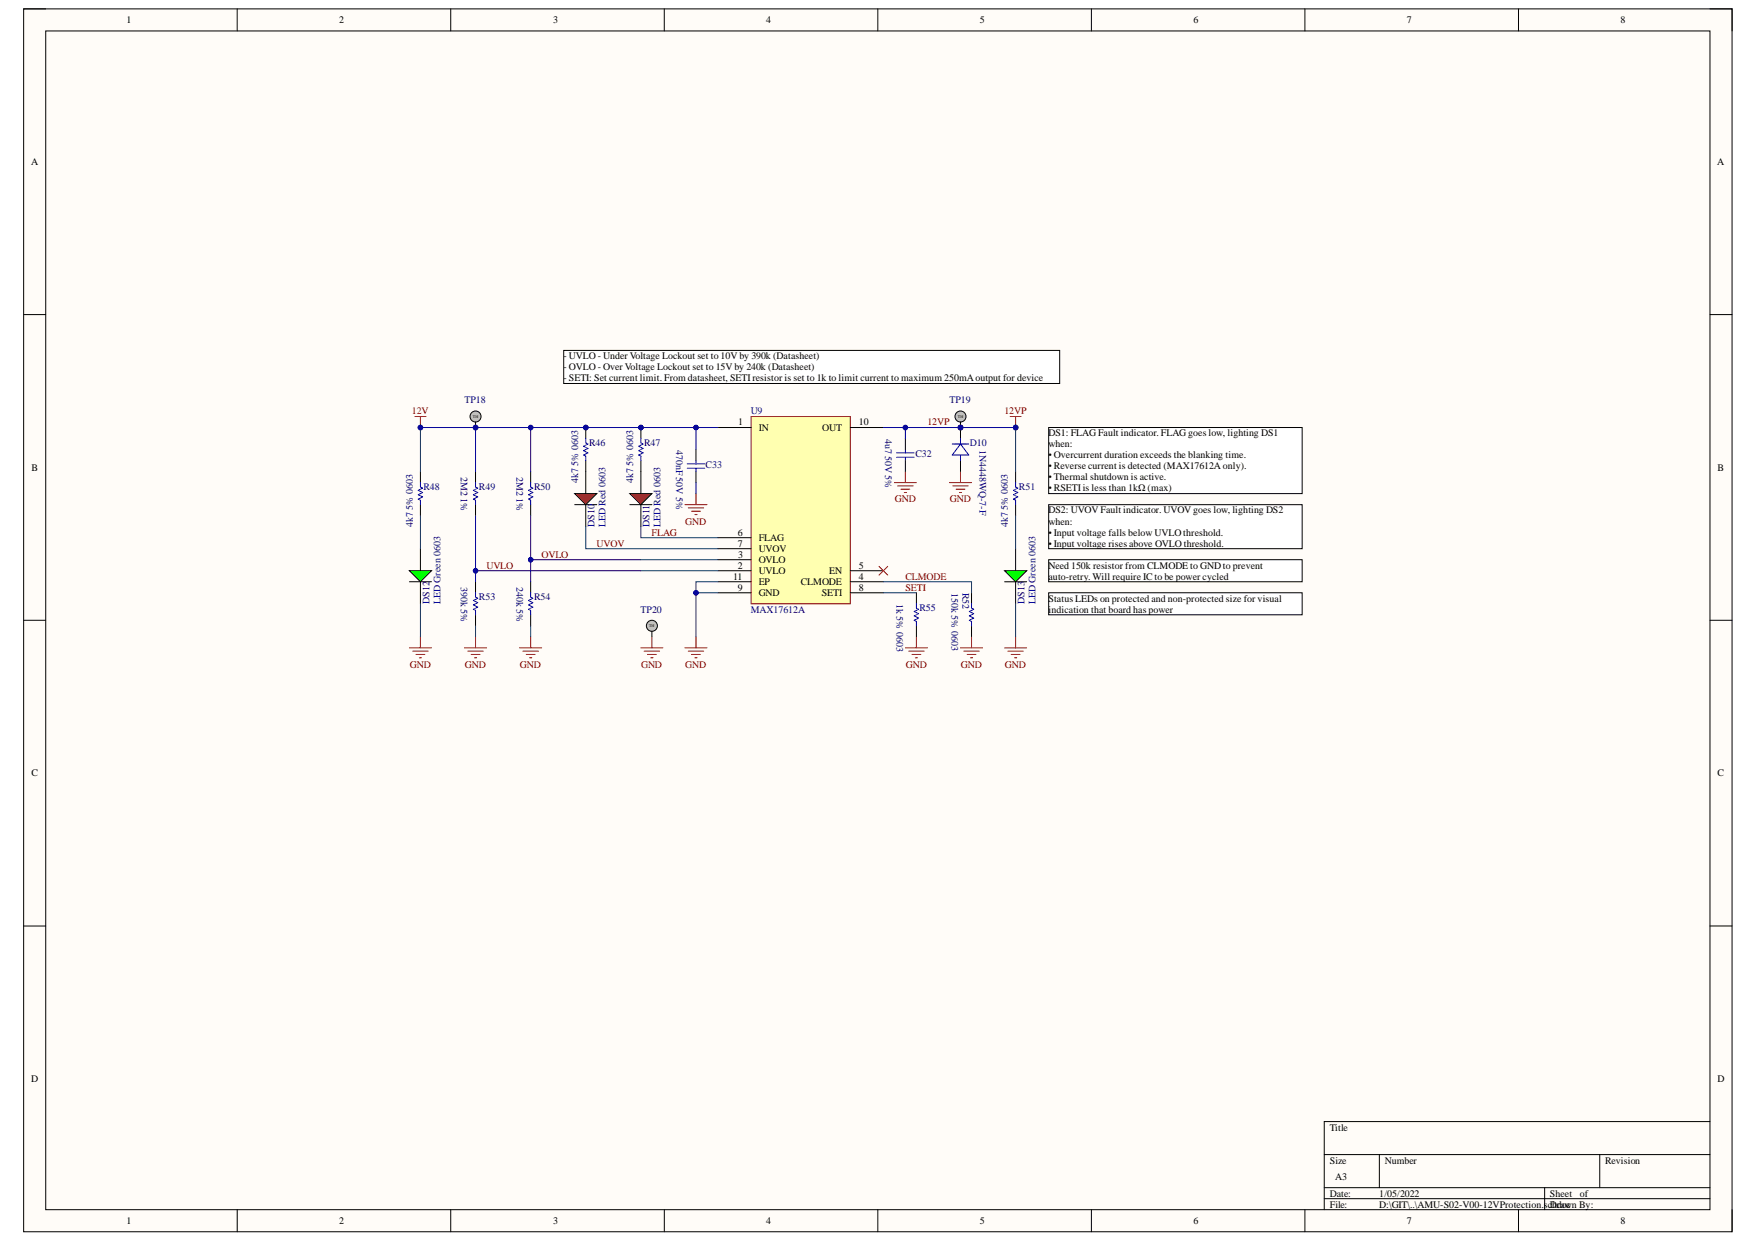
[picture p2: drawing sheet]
<svg xmlns="http://www.w3.org/2000/svg" width="297mm" height="210mm" viewBox="0 0 297 210" stroke-linecap="round" stroke-linejoin="round" font-family="sans-serif">
<defs><g id="words">
<g font-size="1.7">
<text x="21.4" y="3.9">1</text>
<text x="57.4" y="3.9">2</text>
<text x="93.5" y="3.9">3</text>
<text x="129.5" y="3.9">4</text>
<text x="165.7" y="3.9">5</text>
<text x="201.8" y="3.9">6</text>
<text x="237.8" y="3.9">7</text>
<text x="274" y="3.9">8</text>
<text x="5.2" y="27.9">A</text>
<text x="290.3" y="27.9">A</text>
<text x="95.3" y="60.7">- UVLO - Under Voltage Lockout set to 10V by 390k (Datasheet)</text>
<text x="95.3" y="62.6">- OVLO - Over Voltage Lockout set to 15V by 240k (Datasheet)</text>
<text x="95.3" y="64.4">- SETI: Set current limit. From datasheet, SETIresistor is set to 1k to limit current to maximum 250mAoutput for device</text>
<text x="124.8" y="71.9">1</text>
<text x="145.2" y="71.9">10</text>
<text x="128.3" y="72.8">IN</text>
<text x="139" y="72.8">OUT</text>
<text x="177.3" y="73.7">DS1: FLAG Fault indicator. FLAG goes low, lighting DS1</text>
<text x="177.3" y="75.6">when:</text>
<text x="177.3" y="77.4">• Overcurrent duration exceeds the blanking time.</text>
<text x="5.3" y="79.6">B</text>
<text x="177.3" y="79.3">• Reverse current is detected (MAX17612A only).</text>
<text x="177.3" y="81.2">• Thermal shutdown is active.</text>
<text x="177.3" y="83">• RSETIis less than 1kΩ (max)</text>
<text x="290.4" y="79.6">B</text>
<text x="177.3" y="86.7">DS2: UVOV Fault indicator. UVOV goes low, lighting DS2</text>
<text x="177.3" y="88.7">when:</text>
<text x="124.7" y="90.5">6</text>
<text x="124.7" y="92.4">7</text>
<text x="124.8" y="94.3">3</text>
<text x="128.3" y="95.2">OVLO</text>
<text x="128.3" y="91.5">FLAG</text>
<text x="128.3" y="93.3">UVOV</text>
<text x="177.3" y="90.5">• Input voltage falls below UVLO threshold.</text>
<text x="177.3" y="92.4">• Input voltage rises above OVLO threshold.</text>
<text x="124" y="98">11</text>
<text x="124.7" y="96.1">2</text>
<text x="124.7" y="99.8">9</text>
<text x="128.3" y="97.1">UVLO</text>
<text x="128.3" y="100.8">GND</text>
<text x="128.3" y="98.9">EP</text>
<text x="135.4" y="98.9">CLMODE</text>
<text x="138.9" y="100.8">SETI</text>
<text x="140.2" y="97.1">EN</text>
<text x="145.2" y="98">4</text>
<text x="145.2" y="96.1">5</text>
<text x="145.2" y="99.8">8</text>
<text x="177.3" y="96.1">Need 150k resistor from CLMODE to GND to prevent</text>
<text x="177.3" y="98">auto-retry. Will require IC to be power cycled</text>
<text x="177.3" y="101.7">Status LEDs on protected and non-protected size for visual</text>
<text x="177.3" y="103.6">i</text>
<text x="177.8" y="103.6">ndication that board has power</text>
<text x="5.3" y="131.2">C</text>
<text x="290.4" y="131.2">C</text>
<text x="5.2" y="182.9">D</text>
<text x="290.4" y="182.9">D</text>
<text x="224.8" y="191.1">Title</text>
<text x="224.8" y="196.6">Size</text>
<text x="234.1" y="196.6">Number</text>
<text x="271.3" y="196.6">Revision</text>
<text x="224.8" y="202.2">Date:</text>
<text x="225.7" y="199.4">A3</text>
<text x="233.2" y="202.2">1/05/2022</text>
<text x="262" y="202.2">Sheet</text>
<text x="267.1" y="202.2">of</text>
<text x="21.4" y="206.9">1</text>
<text x="57.4" y="206.9">2</text>
<text x="93.5" y="206.9">3</text>
<text x="129.5" y="206.9">4</text>
<text x="165.7" y="206.9">5</text>
<text x="201.8" y="206.9">6</text>
<text x="224.8" y="204.1">File:</text>
<text x="233.2" y="204.1">D:\GIT\..\AMU-S02-V00-12VProtection.schdoc</text>
<text x="237.8" y="206.9">7</text>
<text x="262" y="204.1">Drawn By:</text>
<text x="274" y="206.9">8</text>
</g>
<g font-size="1.7" fill="#800000">
<text x="69.6" y="70">12V</text>
<text x="156.8" y="71.9">12VP</text>
<text x="169.8" y="70">12VP</text>
<text x="115.8" y="88.7">GND</text>
<text x="151.3" y="84.9">GND</text>
<text x="160.6" y="84.9">GND</text>
<text x="91.5" y="94.3">OVLO</text>
<text x="100.9" y="92.4">UVOV</text>
<text x="110.2" y="90.5">FLAG</text>
<text x="82.2" y="96.1">UVLO</text>
<text x="153.1" y="98">CLMODE</text>
<text x="153.1" y="99.8">SETI</text>
<text x="69.3" y="112.9">GND</text>
<text x="78.6" y="112.9">GND</text>
<text x="87.9" y="112.9">GND</text>
<text x="108.4" y="112.9">GND</text>
<text x="115.8" y="112.9">GND</text>
<text x="153.1" y="112.9">GND</text>
<text x="162.5" y="112.9">GND</text>
<text x="169.9" y="112.9">GND</text>
</g>
<g font-size="1.7" fill="#000080">
<text x="78.5" y="68.1">TP18</text>
<text x="126.9" y="70">U9</text>
<text x="160.5" y="68.1">TP19</text>
<text x="99.6" y="75.4">R46</text>
<text x="108.9" y="75.4">R47</text>
<text x="114.3" y="76" transform="rotate(90 114.3 76)">470nF 50V 5%</text>
<text x="149.7" y="74.1" transform="rotate(90 149.7 74.1)">4u7</text>
<text x="149.7" y="77" transform="rotate(90 149.7 77)">50V 5%</text>
<text x="154.8" y="77.3">C32</text>
<text x="164" y="75.4">D10</text>
<text x="165.6" y="76" transform="rotate(90 165.6 76)">1N4448WQ-7-F</text>
<text x="71.6" y="82.9">R48</text>
<text x="77.9" y="80.7" transform="rotate(90 77.9 80.7)">2M2</text>
<text x="81" y="82.9">R49</text>
<text x="87.3" y="80.7" transform="rotate(90 87.3 80.7)">2M2</text>
<text x="90.3" y="82.9">R50</text>
<text x="97.7" y="81.6" transform="rotate(-90 97.7 81.6)">4k7</text>
<text x="97.7" y="78.7" transform="rotate(-90 97.7 78.7)">5% 0603</text>
<text x="107" y="81.6" transform="rotate(-90 107 81.6)">4k7</text>
<text x="107" y="78.7" transform="rotate(-90 107 78.7)">5% 0603</text>
<text x="119.3" y="79.1">C33</text>
<text x="172.3" y="82.9">R51</text>
<text x="69.8" y="89" transform="rotate(-90 69.8 89)">4k7</text>
<text x="69.8" y="86.1" transform="rotate(-90 69.8 86.1)">5% 0603</text>
<text x="77.9" y="84.2" transform="rotate(90 77.9 84.2)">1%</text>
<text x="87.3" y="84.2" transform="rotate(90 87.3 84.2)">1%</text>
<text x="100.5" y="89" transform="rotate(-90 100.5 89)">DS10</text>
<text x="102.4" y="89" transform="rotate(-90 102.4 89)">LED Red 0603</text>
<text x="109.8" y="89" transform="rotate(-90 109.8 89)">DS11</text>
<text x="111.7" y="89" transform="rotate(-90 111.7 89)">LED Red 0603</text>
<text x="170.4" y="89" transform="rotate(-90 170.4 89)">4k7</text>
<text x="170.4" y="86.1" transform="rotate(-90 170.4 86.1)">5% 0603</text>
<text x="77.9" y="99.3" transform="rotate(90 77.9 99.3)">390k 5%</text>
<text x="81" y="101.4">R53</text>
<text x="87.3" y="99.3" transform="rotate(90 87.3 99.3)">240k 5%</text>
<text x="90.3" y="101.4">R54</text>
<text x="160.8" y="100.2" transform="rotate(90 160.8 100.2)">150k 5% 0603</text>
<text x="162.7" y="100.2" transform="rotate(90 162.7 100.2)">R52</text>
<text x="72.6" y="102" transform="rotate(-90 72.6 102)">DS12</text>
<text x="74.5" y="102" transform="rotate(-90 74.5 102)">LED Green 0603</text>
<text x="108.3" y="103.6">TP20</text>
<text x="126.9" y="103.6">MAX17612A</text>
<text x="151.5" y="102" transform="rotate(90 151.5 102)">1k 5% 0603</text>
<text x="155.4" y="103.3">R55</text>
<text x="173.2" y="102" transform="rotate(-90 173.2 102)">DS13</text>
<text x="175.1" y="102" transform="rotate(-90 175.1 102)">LED Green 0603</text>
</g>
<g font-size=".7">
<text x="80" y="70.6">TH</text>
<text x="161.9" y="70.6">TH</text>
<text x="109.7" y="106">TH</text>
</g>
</g></defs>
<path d="M4 1.5h288.8v206.7h-288.8z" fill-rule="evenodd" fill="#fffcf8"/>
<path d="M4 1.5h288.8v206.7h-288.8z" fill="none" stroke="#000" stroke-width=".17"/>
<path d="M7.7 5.2h281.4v199.2h-281.4z" fill-rule="evenodd" fill="#fffcf8"/>
<g fill="none" stroke="#000" stroke-width=".17">
<path d="M4 1.5h3.7M7.7 5.2h281.4v199.2h-281.4zM40.1 1.5v3.7M76.2 1.5v3.7M112.3 1.5v3.7M148.4 1.5v3.7M184.5 1.5v3.7M220.6 1.5v3.7M256.7 1.5v3.7M289.1 1.5h3.7v3.7M4 53.2h3.7M289.1 53.2h3.7"/>
<path d="M4 104.8h3.7M289.1 104.8h3.7M4 156.5h3.7M289.1 156.5h3.7M223.9 195.1h65.2M233.2 195.1v5.6M270.5 195.1v5.6M289.1 189.6h-65.2v14.8M40.1 204.4v3.8M76.2 204.4v3.8M112.3 204.4v3.8M148.4 204.4v3.8"/>
<path d="M184.5 204.4v3.8M220.6 204.4v3.8M223.9 200.7h65.2M223.9 202.6h65.2M256.7 204.4v3.8M261.1 200.7v3.7M292.8 204.4v3.8"/>
</g>
<path d="M127 70.4h16.8v31.6h-16.8z" fill-rule="evenodd" fill="#ffffb0"/>
<path d="M127 70.4h16.8v31.6h-16.8z" fill="none" stroke="#800000" stroke-width=".17"/>
<g fill="none" stroke="#000" stroke-width=".17">
<path d="M80.4 79.7v1.9M89.7 79.7v1.9M117.7 76v1.8M117.7 79.7v1.9M121.4 72.3h5.6M143.8 72.3h5.5M153.1 74.1v1.9M153.1 77.8v1.9M80.4 85.3v1.8M89.7 85.3v1.8M89.7 98.3v1.9M121.4 96.5h5.6"/>
<path d="M121.4 94.6h5.6M121.4 98.3h5.6M121.4 90.9h5.6M121.4 92.7h5.6M143.8 96.5h5.5M143.8 98.3h5.5M89.7 103.9v1.9M121.4 100.2h5.6M143.8 100.2h5.5"/>
</g>
<path d="M116.2 79.1h3M116.2 78.4h3M117.7 77.8v.6M117.7 79.1v.6M151.6 77.3h3M151.6 76.5h3M153.1 76v.5M153.1 77.3v.5M80.4 81.6v.7l.4 .2-.8 .4 .8 .3-.8 .4 .8 .4-.8 .4 .4 .1v.8M89.7 81.6v.7l.4 .2-.8 .4 .8 .3-.8 .4 .8 .4-.8 .4 .4 .1v.8M89.7 100.2v.7l.4 .2-.8 .4 .8 .4-.8 .3 .8 .4-.8 .4 .4 .2v.7" fill="none" stroke="#00f" stroke-width=".17"/>
<circle cx="162.4" cy="72.3" r=".37" fill="#000080"/>
<circle cx="162.4" cy="72.3" r=".37" fill="none" stroke="#000080" stroke-width=".17"/>
<path d="M161 75h2.8M162.4 75l1.4 1.9h-2.8z" fill="none" stroke="#00f" stroke-width=".17"/>
<path d="M162.4 72.3v1.8M162.4 77.8v1.9" fill="none" stroke="#000" stroke-width=".17"/>
<circle cx="162.4" cy="72.3" r=".37" fill="#000080"/>
<circle cx="162.4" cy="72.3" r=".37" fill="none" stroke="#000080" stroke-width=".17"/>
<path d="M162.4 74.1v.9M162.4 76.9v.9M80.4 100.2v.7l.4 .2-.8 .4 .8 .4-.8 .3 .8 .4-.8 .4 .4 .2v.7" fill="none" stroke="#00f" stroke-width=".17"/>
<g fill="none" stroke="#800000" stroke-width=".17">
<path d="M153.1 79.7v1.9M162.4 79.7v1.9M115.8 85.3h3.7M116.4 85.8h2.6M116.9 86.4h1.5M117.5 87h.4M117.7 83.4v1.9M151.2 81.6h3.7M151.8 82.1h2.6M152.3 82.7h1.5M152.9 83.2h.4M160.5 81.6h3.7"/>
<path d="M161.1 82.1h2.6M161.6 82.7h1.5M162.2 83.2h.4M78.5 109.5h3.8M79.1 110h2.6M79.6 110.6h1.5M80.2 111.2h.4M80.4 107.6v1.9M87.9 109.5h3.7M88.4 110h2.6M89 110.6h1.5M89.5 111.2h.4"/>
<path d="M89.7 107.6v1.9M115.8 109.5h3.7M116.4 110h2.6M116.9 110.6h1.5M117.5 111.2h.4M117.7 107.6v1.9M153.1 109.5h3.7M153.6 110h2.6M154.2 110.6h1.5M154.7 111.2h.4M154.9 107.6v1.9"/>
</g>
<path d="M99 79.7v3.7M80.4 98.3v1.9M97.2 85.3h3.7M99 85.3v3.7M80.4 103.9v1.9" fill="none" stroke="#000" stroke-width=".17"/>
<path d="M97.2 83.4h3.7l-1.9 1.9z" fill="#f00"/>
<path d="M108.3 79.7v3.7M97.2 83.4h3.7l-1.9 1.9zM106.5 85.3h3.7M108.3 85.3v3.7" fill="none" stroke="#000" stroke-width=".17"/>
<path d="M106.5 83.4h3.7l-1.9 1.9z" fill="#f00"/>
<path d="M106.5 83.4h3.7l-1.9 1.9z" fill="none" stroke="#000" stroke-width=".17"/>
<path d="M177.3 72.3h42.8v11.1h-42.8z" fill-rule="evenodd" fill="#fff"/>
<path d="M177.3 72.3h42.8v11.1h-42.8z" fill="none" stroke="#000" stroke-width=".17"/>
<path d="M177.3 85.3h42.8v7.4h-42.8z" fill-rule="evenodd" fill="#fff"/>
<path d="M177.3 85.3h42.8v7.4h-42.8z" fill="none" stroke="#000" stroke-width=".17"/>
<path d="M170.8 70.4h1.8M171.7 70.4v1.9" fill="none" stroke="#800000" stroke-width=".17"/>
<circle cx="171.7" cy="72.3" r=".37" fill="#000080"/>
<circle cx="171.7" cy="72.3" r=".37" fill="none" stroke="#000080" stroke-width=".17"/>
<path d="M70.1 70.4h1.9M71.1 70.4v1.9" fill="none" stroke="#800000" stroke-width=".17"/>
<circle cx="71.1" cy="72.3" r=".37" fill="#000080"/>
<circle cx="71.1" cy="72.3" r=".37" fill="none" stroke="#000080" stroke-width=".17"/>
<circle cx="99" cy="72.3" r=".37" fill="#000080"/>
<circle cx="99" cy="72.3" r=".37" fill="none" stroke="#000080" stroke-width=".17"/>
<path d="M99 72.3v1.8" fill="none" stroke="#000" stroke-width=".17"/>
<circle cx="99" cy="72.3" r=".37" fill="#000080"/>
<circle cx="99" cy="72.3" r=".37" fill="none" stroke="#000080" stroke-width=".17"/>
<path d="M99 77.8v1.9" fill="none" stroke="#000" stroke-width=".17"/>
<path d="M99 74.1v.8l.4 .1-.7 .4 .7 .4-.7 .4 .7 .3-.7 .4 .3 .2v.7" fill="none" stroke="#00f" stroke-width=".17"/>
<circle cx="108.3" cy="72.3" r=".37" fill="#000080"/>
<circle cx="108.3" cy="72.3" r=".37" fill="none" stroke="#000080" stroke-width=".17"/>
<path d="M108.3 72.3v1.8" fill="none" stroke="#000" stroke-width=".17"/>
<circle cx="108.3" cy="72.3" r=".37" fill="#000080"/>
<circle cx="108.3" cy="72.3" r=".37" fill="none" stroke="#000080" stroke-width=".17"/>
<path d="M108.3 77.8v1.9M164.2 100.2v1.8M164.2 105.8v1.8" fill="none" stroke="#000" stroke-width=".17"/>
<path d="M108.3 74.1v.8l.4 .1-.7 .4 .7 .4-.7 .4 .7 .3-.7 .4 .3 .2v.7M164.2 102v.8l.4 .2-.7 .3 .7 .4-.7 .4 .7 .4-.7 .3 .3 .2v.8" fill="none" stroke="#00f" stroke-width=".17"/>
<path d="M162.4 109.5h3.7M162.9 110h2.6M163.5 110.6h1.5M164.1 111.2h.3M164.2 107.6v1.9" fill="none" stroke="#800000" stroke-width=".17"/>
<path d="M177.3 94.6h42.8v3.7h-42.8z" fill-rule="evenodd" fill="#fff"/>
<path d="M169.8 98.3h3.8M171.7 92.7v3.8M171.7 98.3v3.7M177.3 94.6h42.8v3.7h-42.8z" fill="none" stroke="#000" stroke-width=".17"/>
<path d="M169.8 96.5h3.8l-1.9 1.8z" fill="#0f0"/>
<path d="M69.2 98.3h3.7M71.1 92.7v3.8M71.1 98.3v3.7M169.8 96.5h3.8l-1.9 1.8z" fill="none" stroke="#000" stroke-width=".17"/>
<path d="M169.8 109.5h3.8M170.4 110.1h2.6M171 110.6h1.4M171.5 111.2h.4M171.7 107.6v1.9" fill="none" stroke="#800000" stroke-width=".17"/>
<path d="M69.2 96.5h3.7l-1.8 1.8z" fill="#0f0"/>
<path d="M71.1 79.7v1.9M171.7 79.7v1.9M69.2 96.5h3.7l-1.8 1.8zM71.1 85.3v1.8M171.7 85.3v1.8" fill="none" stroke="#000" stroke-width=".17"/>
<path d="M69.2 109.5h3.7M69.8 110h2.6M70.3 110.6h1.5M70.9 111.2h.4M71.1 107.6v1.9" fill="none" stroke="#800000" stroke-width=".17"/>
<path d="M71.1 81.6v.7l.4 .2-.8 .4 .8 .3-.8 .4 .8 .4-.8 .4 .4 .1v.8M171.7 81.6v.7l.4 .2-.8 .4 .8 .3-.8 .4 .8 .4-.8 .4 .4 .1v.8" fill="none" stroke="#00f" stroke-width=".17"/>
<path d="M177.3 100.2h42.8v3.7h-42.8z" fill-rule="evenodd" fill="#fff"/>
<path d="M177.3 100.2h42.8v3.7h-42.8z" fill="none" stroke="#000" stroke-width=".17"/>
<path d="M95.3 59.2h83.8v5.6h-83.8z" fill-rule="evenodd" fill="#fff"/>
<path d="M95.3 59.2h83.8v5.6h-83.8z" fill="none" stroke="#000" stroke-width=".17"/>
<path d="M148.6 95.7l1.5 1.5M150.1 95.7l-1.5 1.5" fill="none" stroke="#f00" stroke-width=".17"/>
<circle cx="80.4" cy="72.3" r=".37" fill="#000080"/>
<circle cx="80.4" cy="72.3" r=".37" fill="none" stroke="#000080" stroke-width=".17"/>
<circle cx="80.4" cy="70.4" r=".93" fill="#c0c0c0"/>
<g fill="none" stroke="#000" stroke-width=".17">
<path d="M80.4 71.3v1"/>
<circle cx="80.4" cy="70.4" r=".93"/>
</g>
<circle cx="80.4" cy="72.3" r=".37" fill="#000080"/>
<circle cx="80.4" cy="72.3" r=".37" fill="none" stroke="#000080" stroke-width=".17"/>
<circle cx="162.4" cy="72.3" r=".37" fill="#000080"/>
<circle cx="162.4" cy="72.3" r=".37" fill="none" stroke="#000080" stroke-width=".17"/>
<circle cx="162.4" cy="70.4" r=".93" fill="#c0c0c0"/>
<g fill="none" stroke="#000" stroke-width=".17">
<path d="M162.4 71.3v1"/>
<circle cx="162.4" cy="70.4" r=".93"/>
</g>
<circle cx="162.4" cy="72.3" r=".37" fill="#000080"/>
<circle cx="162.4" cy="72.3" r=".37" fill="none" stroke="#000080" stroke-width=".17"/>
<circle cx="110.2" cy="105.8" r=".93" fill="#c0c0c0"/>
<g fill="none" stroke="#000" stroke-width=".17">
<path d="M110.2 106.7v.9M154.9 100.2v1.8M154.9 105.8v1.8"/>
<circle cx="110.2" cy="105.8" r=".93"/>
</g>
<path d="M108.3 109.5h3.8M108.9 110h2.6M109.5 110.6h1.5M110 111.2h.4M110.2 107.6v1.9" fill="none" stroke="#800000" stroke-width=".17"/>
<path d="M154.9 102v.8l.4 .2-.7 .3 .7 .4-.7 .4 .7 .4-.7 .3 .3 .2v.8" fill="none" stroke="#00f" stroke-width=".17"/>
<path d="M171.7 87.1v5.6" fill="none" stroke="#073763" stroke-width=".17"/>
<path d="M80.4 96.5h27.9" fill="none" stroke="#000080" stroke-width=".17"/>
<circle cx="80.4" cy="96.5" r=".37" fill="#000080"/>
<g fill="none" stroke="#000080" stroke-width=".17">
<path d="M89.7 87.1v7.5h18.6"/>
<circle cx="80.4" cy="96.5" r=".37"/>
</g>
<circle cx="89.7" cy="94.6" r=".37" fill="#000080"/>
<circle cx="89.7" cy="94.6" r=".37" fill="none" stroke="#000080" stroke-width=".17"/>
<path d="M99 89v3.7h22.4M108.3 89v1.9h13.1M108.3 96.5h13.1M108.3 94.6h13.1M117.7 100.2h3.7" fill="none" stroke="#073763" stroke-width=".17"/>
<circle cx="117.7" cy="100.2" r=".37" fill="#000080"/>
<g fill="none" stroke="#000080" stroke-width=".17">
<path d="M117.7 72.3h3.7"/>
<circle cx="117.7" cy="100.2" r=".37"/>
</g>
<circle cx="117.7" cy="72.3" r=".37" fill="#000080"/>
<g fill="none" stroke="#000080" stroke-width=".17">
<path d="M149.3 72.3h3.8"/>
<circle cx="117.7" cy="72.3" r=".37"/>
</g>
<path d="M149.3 98.3h14.9v1.9M149.3 100.2h5.6" fill="none" stroke="#073763" stroke-width=".17"/>
<circle cx="153.1" cy="72.3" r=".37" fill="#000080"/>
<circle cx="153.1" cy="72.3" r=".37" fill="none" stroke="#000080" stroke-width=".17"/>
<path d="M162.4 72.3h9.3" fill="none" stroke="#073763" stroke-width=".17"/>
<circle cx="171.7" cy="72.3" r=".37" fill="#000080"/>
<circle cx="171.7" cy="72.3" r=".37" fill="none" stroke="#000080" stroke-width=".17"/>
<circle cx="162.4" cy="72.3" r=".37" fill="#000080"/>
<circle cx="162.4" cy="72.3" r=".37" fill="none" stroke="#000080" stroke-width=".17"/>
<path d="M71.1 72.3v7.4M71.1 87.1v5.6M71.1 102v5.6" fill="none" stroke="#073763" stroke-width=".17"/>
<circle cx="71.1" cy="72.3" r=".37" fill="#000080"/>
<g fill="none" stroke="#000080" stroke-width=".17">
<path d="M80.4 72.3v7.4"/>
<circle cx="71.1" cy="72.3" r=".37"/>
</g>
<path d="M80.4 105.8v1.8" fill="none" stroke="#073763" stroke-width=".17"/>
<circle cx="80.4" cy="72.3" r=".37" fill="#000080"/>
<g fill="none" stroke="#000080" stroke-width=".17">
<path d="M89.7 94.6v3.7"/>
<circle cx="80.4" cy="72.3" r=".37"/>
</g>
<path d="M89.7 105.8v1.8" fill="none" stroke="#073763" stroke-width=".17"/>
<circle cx="89.7" cy="94.6" r=".37" fill="#000080"/>
<g fill="none" stroke="#000080" stroke-width=".17">
<path d="M89.7 72.3v7.4"/>
<circle cx="89.7" cy="94.6" r=".37"/>
</g>
<circle cx="89.7" cy="72.3" r=".37" fill="#000080"/>
<g fill="none" stroke="#000080" stroke-width=".17">
<path d="M117.7 81.6v1.8"/>
<circle cx="89.7" cy="72.3" r=".37"/>
</g>
<path d="M171.7 72.3v7.4M171.7 102v5.6" fill="none" stroke="#073763" stroke-width=".17"/>
<circle cx="171.7" cy="72.3" r=".37" fill="#000080"/>
<g fill="none" stroke="#000080" stroke-width=".17">
<path d="M71.1 72.3h46.6v3.7"/>
<circle cx="171.7" cy="72.3" r=".37"/>
</g>
<circle cx="71.1" cy="72.3" r=".37" fill="#000080"/>
<circle cx="71.1" cy="72.3" r=".37" fill="none" stroke="#000080" stroke-width=".17"/>
<circle cx="80.4" cy="72.3" r=".37" fill="#000080"/>
<circle cx="80.4" cy="72.3" r=".37" fill="none" stroke="#000080" stroke-width=".17"/>
<circle cx="89.7" cy="72.3" r=".37" fill="#000080"/>
<circle cx="89.7" cy="72.3" r=".37" fill="none" stroke="#000080" stroke-width=".17"/>
<circle cx="99" cy="72.3" r=".37" fill="#000080"/>
<circle cx="99" cy="72.3" r=".37" fill="none" stroke="#000080" stroke-width=".17"/>
<circle cx="108.3" cy="72.3" r=".37" fill="#000080"/>
<circle cx="108.3" cy="72.3" r=".37" fill="none" stroke="#000080" stroke-width=".17"/>
<circle cx="117.7" cy="72.3" r=".37" fill="#000080"/>
<circle cx="117.7" cy="72.3" r=".37" fill="none" stroke="#000080" stroke-width=".17"/>
<path d="M121.4 98.3h-3.7v9.3" fill="none" stroke="#073763" stroke-width=".17"/>
<circle cx="117.7" cy="100.2" r=".37" fill="#000080"/>
<g fill="none" stroke="#000080" stroke-width=".17">
<path d="M171.7 72.3h-18.6v1.8"/>
<circle cx="117.7" cy="100.2" r=".37"/>
</g>
<circle cx="153.1" cy="72.3" r=".37" fill="#000080"/>
<circle cx="153.1" cy="72.3" r=".37" fill="none" stroke="#000080" stroke-width=".17"/>
<circle cx="162.4" cy="72.3" r=".37" fill="#000080"/>
<circle cx="162.4" cy="72.3" r=".37" fill="none" stroke="#000080" stroke-width=".17"/>
<circle cx="171.7" cy="72.3" r=".37" fill="#000080"/>
<g fill="none" stroke="#000080" stroke-width=".17">
<path d="M80.4 87.1v11.2"/>
<circle cx="171.7" cy="72.3" r=".37"/>
</g>
<circle cx="80.4" cy="96.5" r=".37" fill="#000080"/>
<circle cx="80.4" cy="96.5" r=".37" fill="none" stroke="#000080" stroke-width=".17"/>
<use href="#words"/>
</svg>
